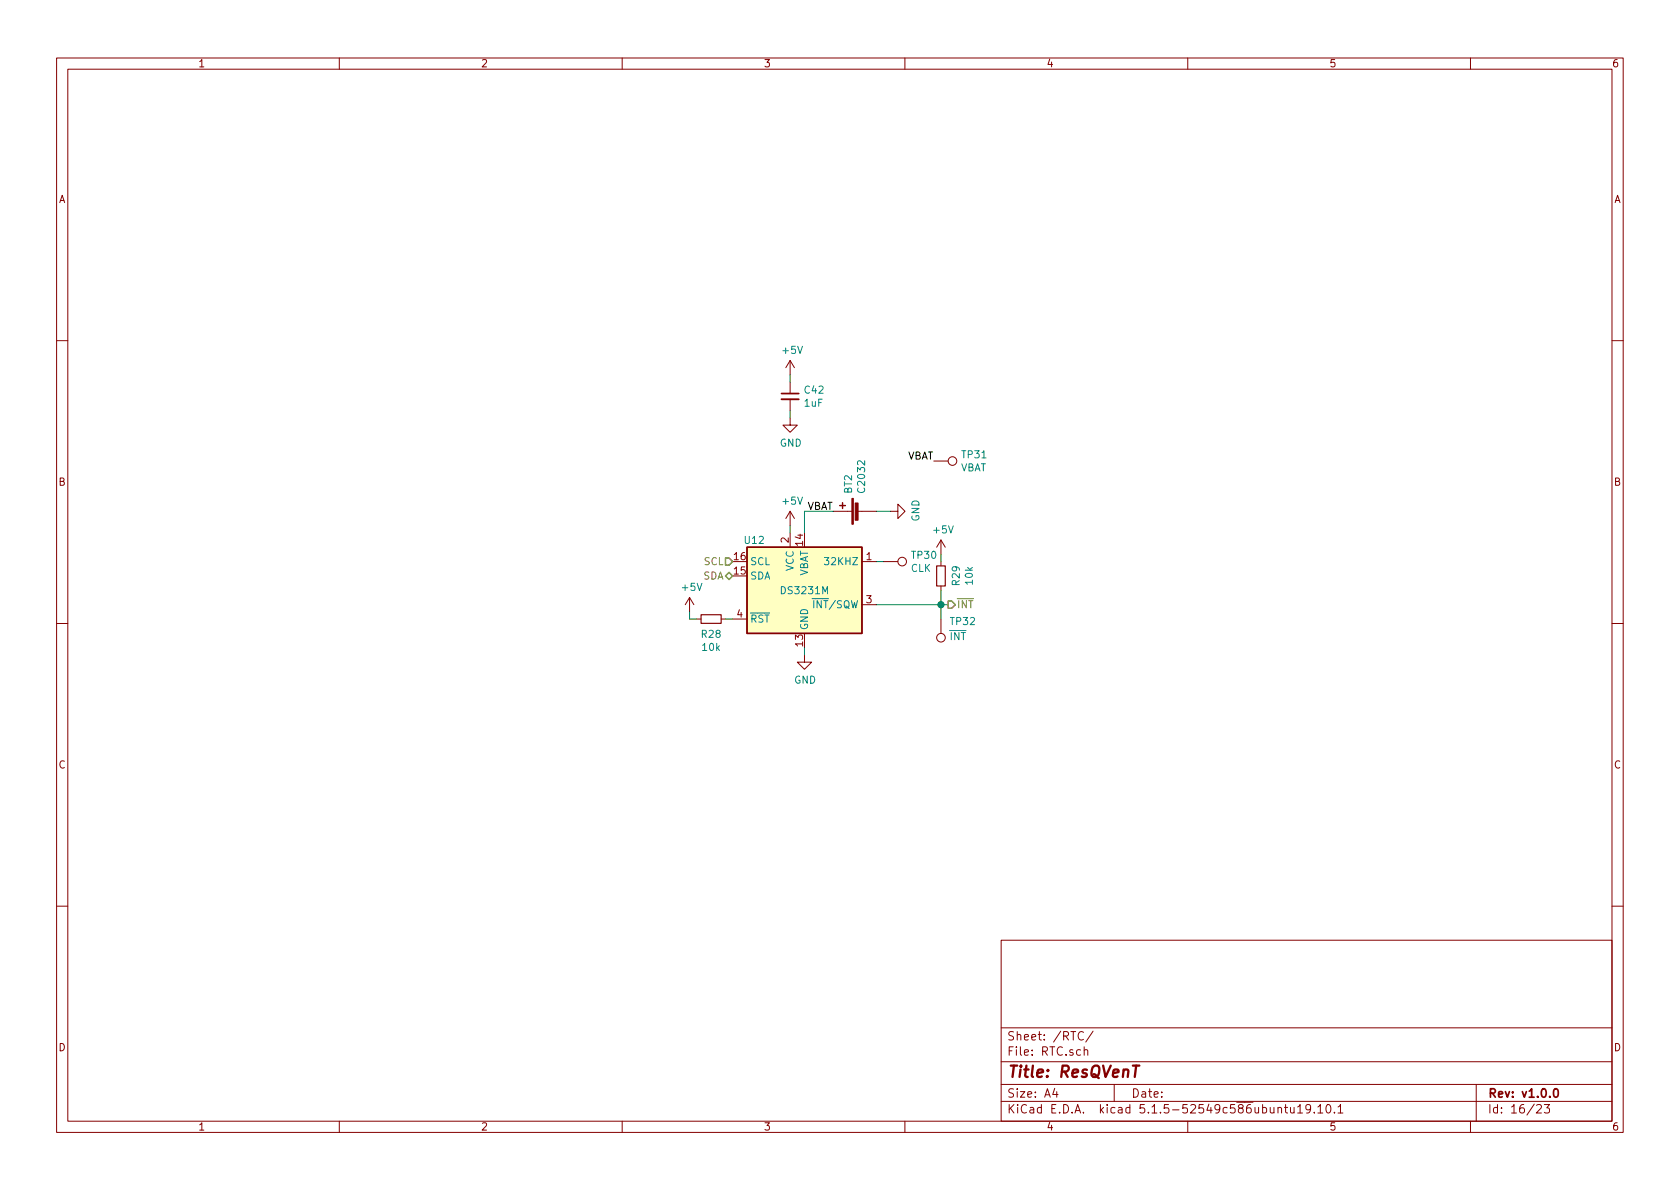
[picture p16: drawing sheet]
<svg xmlns="http://www.w3.org/2000/svg" width="297mm" height="210mm" viewBox="0 0 297 210" stroke-linecap="round" stroke-linejoin="round" font-family="sans-serif">
<defs><g id="words">
<text font-size="2.8" fill="#840000" x="178" y="190.5">Title: ResQVenT</text>
<g font-size="2.1" fill="#840000">
<text x="178" y="184">Sheet: /RTC/</text>
<text x="178" y="186.7">File: RTC.sch</text>
<text x="178" y="196.9">KiCad E.D.A. kicad 5.1.5-52549c586ubuntu19.10.1</text>
<text x="178" y="194.1">Size: A4</text>
<text x="200" y="194.1">Date:</text>
<text x="263" y="194.1">Rev: v1.0.0</text>
<text x="263" y="196.9">Id: 16/23</text>
</g>
<g font-size="1.8" fill="#840000">
<text x="35" y="11.9">1</text>
<text x="85" y="11.9">2</text>
<text x="135" y="11.9">3</text>
<text x="185" y="11.9">4</text>
<text x="235" y="11.9">5</text>
<text x="285" y="11.9">6</text>
<text x="10.4" y="35.9">A</text>
<text x="285.4" y="35.9">A</text>
<text x="10.4" y="85.9">B</text>
<text x="285.4" y="85.9">B</text>
<text x="139.4" y="96" transform="rotate(-90 139.4 96)">2</text>
<text x="129.8" y="101.6">15</text>
<text x="129.8" y="99.1">16</text>
<text x="142" y="96.5" transform="rotate(-90 142 96.5)">14</text>
<text x="153.2" y="99.1">1</text>
<text x="153.2" y="106.7">3</text>
<text x="130.3" y="109.2">4</text>
<text x="142" y="114.2" transform="rotate(-90 142 114.2)">13</text>
<text x="10.4" y="135.9">C</text>
<text x="285.4" y="135.9">C</text>
<text x="10.4" y="185.9">D</text>
<text x="285.4" y="185.9">D</text>
<text x="35" y="199.9">1</text>
<text x="85" y="199.9">2</text>
<text x="135" y="199.9">3</text>
<text x="185" y="199.9">4</text>
<text x="235" y="199.9">5</text>
<text x="285" y="199.9">6</text>
</g>
<g font-size="1.8" fill="#008484">
<text x="138.5" y="62.6">+5V</text>
<text x="142.3" y="71.9">1uF</text>
<text x="142.3" y="69.6">C42</text>
<text x="137.9" y="79">GND</text>
<text x="169.7" y="83.4">VBAT</text>
<text x="170.2" y="81">TP31</text>
<text x="138.5" y="89.2">+5V</text>
<text x="150.6" y="87.3" transform="rotate(-90 150.6 87.3)">BT2</text>
<text x="153" y="86.9" transform="rotate(-90 153 86.9)">C2032</text>
<text x="162.6" y="92.2" transform="rotate(-90 162.6 92.2)">GND</text>
<text x="165.2" y="94.3">+5V</text>
<text x="131.7" y="96.2">U12</text>
<text x="132.6" y="99.9">SCL</text>
<text x="140.3" y="101" transform="rotate(-90 140.3 101)">VCC</text>
<text x="146.3" y="99.9">32KHZ</text>
<text x="161" y="101.1">CLK</text>
<text x="161.3" y="98.8">TP30</text>
<text x="120.7" y="104.5">+5V</text>
<text x="132.6" y="102.5">SDA</text>
<text x="138.3" y="105.1">DS3231M</text>
<text x="142.9" y="102.1" transform="rotate(-90 142.9 102.1)">VBAT</text>
<text x="144.3" y="107.6">INT/SQW</text>
<text x="169.7" y="103.5" transform="rotate(-90 169.7 103.5)">R29</text>
<text x="172" y="103.3" transform="rotate(-90 172 103.3)">10k</text>
<text x="124.1" y="112.8">R28</text>
<text x="132.6" y="110.1">RST</text>
<text x="142.9" y="111.5" transform="rotate(-90 142.9 111.5)">GND</text>
<text x="167.9" y="113.2">INT</text>
<text x="168.1" y="110.5">TP32</text>
<text x="124.3" y="115.1">10k</text>
<text x="140.4" y="120.9">GND</text>
</g>
<g font-size="1.8">
<text x="160.3" y="81.3">VBAT</text>
<text x="142.5" y="90.2">VBAT</text>
</g>
<g font-size="1.8" fill="#848400">
<text x="124.5" y="99.9">SCL</text>
<text x="124.3" y="102.5">SDA</text>
<text x="169.2" y="107.6">INT</text>
</g>
</g></defs>
<g fill="none" stroke="#840000" stroke-width=".18">
<path d="M10 10.3h277v189.9h-277zM12 12.2h273v186.1h-273zM60 10.3v1.9M110 10.3v1.9M160 10.3v1.9M210 10.3v1.9M260 10.3v1.9M10 60.2h2M139.7 73.9v1.3h1.3l-1.3 1.2-1.3-1.2h1.3M139.7 63.7v2.6M139.7 67.6v2M139.7 70.6v2"/>
<path d="M139.7 63.7l-.8 1.3M139.7 63.7l.8 1.3M285 60.2h2M139.7 90.4l-.8 1.3M139.7 90.4v2.6M139.7 94.2v2.6M139.7 90.4l.8 1.3M147.3 90.4h3.3M151.6 90.4h3.3M152.4 99.3h2.5M156.2 99.3h2.5M157.5 90.4h1.2v-1.3l1.3 1.3-1.3 1.3v-1.3"/>
<path d="M165.1 81.5h2.5M166.4 95.5v2.5M166.4 99.3v.8M166.4 95.5l-.8 1.3M166.4 95.5l.7 1.3M10 110.3h2M121.9 105.7l-.7 1.2M121.9 105.7v2.5M121.9 105.7l.8 1.2M123.2 109.5h.8M127.5 109.5h.8M129.5 109.5h2.6"/>
<path d="M142.2 115.8v1.3h1.3l-1.3 1.3-1.2-1.3h1.2M152.4 106.9h2.5M166.4 103.6v.8M166.4 109.5v2.5M285 110.3h2M10 160.2h2M177 166.3h108v32h-108zM285 160.2h2M60 198.3v1.9M110 198.3v1.9M160 198.3v1.9M177 194.8h108"/>
<path d="M177 191.8h108M177 187.8h108M177 181.8h108M186.5 192.5l-.4 1h1M186.8 193v1M191.6 182.6a.7 .7 0 0 0-.9 .2 .7 .7 0 0 0 .1 .9 .55 .55 0 0 0 .8 .1M191.7 185.7l.2-.1 .4 .1v.9M191.7 185.1v1.5M193.3 182.3l-1.3 2M197 191.8v3M210 198.3v1.9M226 196l.2-.2 .3 .1 .1 .9"/>
<path d="M227.1 195.8h.6M227.3 195.3v1.3l.4 .2M228.2 195.8v.9l.4 .1 .2-.1M228.8 195.8v1M229.4 195.8l.5-.5v1.5M229.4 196.8h.9M231.7 196l-.1 .2a.48 .48 0 0 1-.7-.1v-.6a.48 .48 0 0 1 .7-.1v.1a1.19 1.19 0 0 1-.2 1.2l-.4 .1M232.4 196.7v.1M233 195.8l.5-.5v1.5M233 196.8h.9M234.6 195.4l.2-.1a.8 .8 0 0 1 .5 .8 .8 .8 0 0 1-.5 .7 1 1 0 0 1-.2-1.4zM235.9 196.7v.1"/>
<path d="M236.6 195.8l.4-.5v1.5M236.6 196.8h.8M260 198.3v1.9M261 191.8v6.5M271.7 195.5l.2-.2h.4l.2 .5-.9 1h.9M273 195.3h1l-.5 .6 .4 .1v.7l-.2 .1-.7-.1"/>
<circle cx="159.5" cy="99.3" r=".76"/>
<circle cx="168.4" cy="81.5" r=".76"/>
<circle cx="166.4" cy="112.8" r=".76"/>
</g>
<path d="M138.2 69.6h3M274.9 192.6l.3-.1a.94 .94 0 0 1 0 1.5h-.2a1 1 0 0 1-.1-1.4z" fill="none" stroke="#840000" stroke-width=".3"/>
<path d="M200.3 188.4h1.1" fill="none" stroke="#840000" stroke-width=".41"/>
<g fill="#840000" stroke="#840000" stroke-width=".18">
<path d="M150.6 88.1h.3v4.6h-.3z"/>
<path d="M151.2 88.9h.5v3.1h-.5z"/>
</g>
<path d="M132.1 96.8h20.3v15.2h-20.3zM148.5 89.4h1M149 88.9v1" fill="none" stroke="#840000" stroke-width=".25"/>
<path d="M124 108.7h3.5v1.5h-3.5zM165.6 100.1h1.5v3.5h-1.5z" fill="none" stroke="#840000" stroke-width=".2"/>
<path d="M138.2 70.6h3" fill="none" stroke="#840000" stroke-width=".33"/>
<path d="M132.1 96.8h20.3v15.2h-20.3z" fill="#ffffc2" stroke="#ffffc2" stroke-width=".18"/>
<path d="M143.6 105.9h.6" fill="none" stroke="#008484" stroke-width=".18"/>
<path d="M139.7 66.3v1.3M139.7 72.6v1.3M139.7 93v1.2M147.3 90.4h-5.1v3.8M154.9 99.3h1.3M154.9 90.4h2.6M166.4 98v1.3M121.9 108.2v1.3h1.3M128.3 109.5h1.2M142.2 114.5v1.3M154.9 106.9h12.7M166.4 104.4v5.1" fill="none" stroke="#008400" stroke-width=".18"/>
<path d="M128.3 98.7h.6l.6 .6-.6 .6h-.6zM128.9 101.2l.6 .6-.6 .7-.6-.7zM167.6 106.3h.7l.6 .6-.6 .7h-.7z" fill="none" stroke="#848400" stroke-width=".25"/>
<circle cx="166.4" cy="106.9" r=".51" fill="#008400" stroke="#008400" stroke-width=".25"/>
<use href="#words"/>
</svg>
